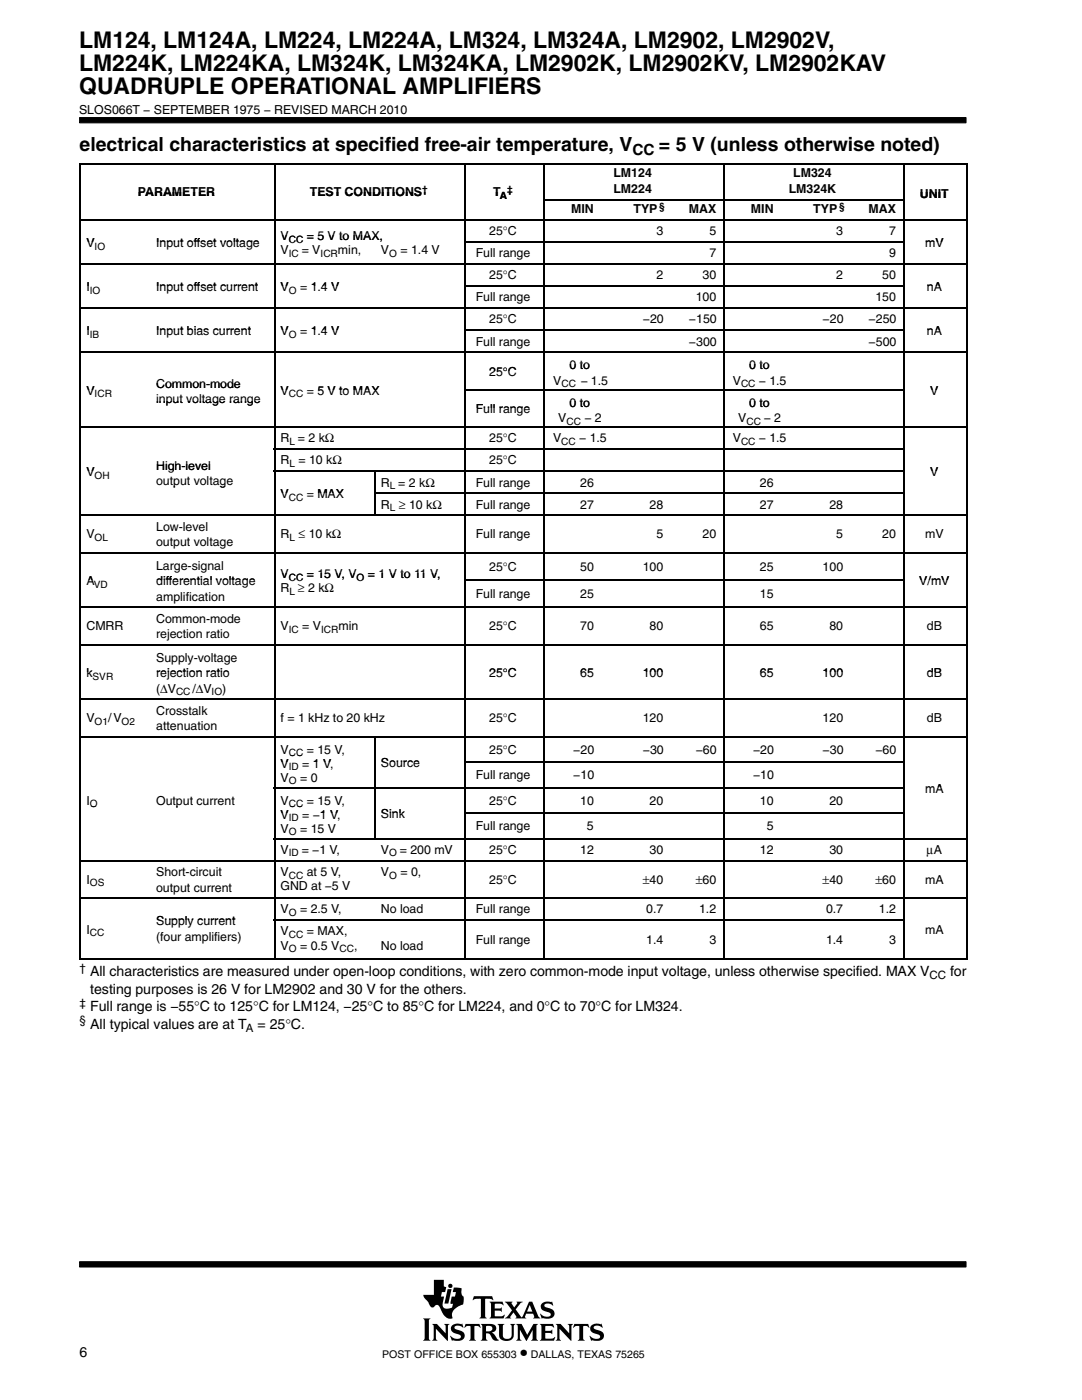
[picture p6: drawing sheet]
<svg xmlns="http://www.w3.org/2000/svg" width="216mm" height="279mm" viewBox="0 0 216 279" stroke-linecap="round" stroke-linejoin="round" font-family="sans-serif">
<defs><g id="words">
<g font-size="4.6">
<text x="15.8" y="9.7">LM124, LM124A, LM224, LM224A, LM324, LM324A, LM2902, LM2902V,</text>
<text x="15.8" y="14.2">LM224K, LM224KA, LM324K, LM324KA, LM2902K, LM2902KV, LM2902KAV</text>
<text x="15.8" y="18.8">QUADRUPLE OPERATIONAL AMPLIFIERS</text>
</g>
<g font-size="3.9">
<text x="15.9" y="30.2">electrical characteristics at specified free-air temperature, V</text>
<text x="131.5" y="30.2">= 5 V (unless otherwise noted)</text>
</g>
<text font-size="3.5" x="103.7" y="271">•</text>
<text font-size="3.1" x="126.2" y="31">CC</text>
<g font-size="2.8">
<text x="18" y="194.8">All characteristics are measured under open-loop conditions, with zero common-mode input voltage, unless otherwise specified. MAX V</text>
<text x="189.6" y="194.8">for</text>
<text x="18" y="198.3">testing purposes is 26 V for LM2902 and 30 V for the others.</text>
<text x="18" y="201.8">Full range is −55°C to 125°C for LM124, −25°C to 85°C for LM224, and 0°C to 70°C for LM324.</text>
<text x="18" y="205.3">All typical values are at T</text>
<text x="51.4" y="205.3">= 25°C.</text>
<text x="15.9" y="270.8">6</text>
</g>
<g font-size="2.5">
<text x="15.8" y="22.7">SLOS066T − SEPTEMBER 1975 − REVISED MARCH 2010</text>
<text x="122.4" y="35.4">LM124</text>
<text x="158.3" y="35.4">LM324</text>
<text x="27.5" y="39.1">PARAMETER</text>
<text x="61.8" y="39.2">TEST CONDITIONS</text>
<text x="98.4" y="39.2">T</text>
<text x="122.4" y="38.5">LM224</text>
<text x="157.4" y="38.5">LM324K</text>
<text x="183.6" y="39.5">UNIT</text>
<text x="56" y="47.9">V</text>
<text x="61.2" y="47.9">= 5 V to MAX,</text>
<text x="97.6" y="46.9">25°C</text>
<text x="114" y="42.5">MIN</text>
<text x="126.4" y="42.5">TYP</text>
<text x="131" y="46.9">3</text>
<text x="137.4" y="42.5">MAX</text>
<text x="141.5" y="46.9">5</text>
<text x="149.8" y="42.5">MIN</text>
<text x="162.3" y="42.5">TYP</text>
<text x="166.9" y="46.9">3</text>
<text x="173.3" y="42.5">MAX</text>
<text x="177.4" y="46.9">7</text>
<text x="17.2" y="49.3">V</text>
<text x="31.2" y="49.3">Input offset voltage</text>
<text x="56" y="50.8">V</text>
<text x="60.2" y="50.8">= V</text>
<text x="67.4" y="50.8">min,</text>
<text x="76" y="50.8">V</text>
<text x="79.9" y="50.8">= 1.4 V</text>
<text x="94.9" y="51.4">Full range</text>
<text x="141.5" y="51.4">7</text>
<text x="177.4" y="51.4">9</text>
<text x="184.6" y="49.3">mV</text>
<text x="17.2" y="58.1">I</text>
<text x="31.2" y="58.1">Input offset current</text>
<text x="56" y="58.1">V</text>
<text x="59.9" y="58.1">= 1.4 V</text>
<text x="62" y="58.1">1 4 V</text>
<text x="97.6" y="55.8">25°C</text>
<text x="131" y="55.8">2</text>
<text x="140.2" y="55.8">30</text>
<text x="166.9" y="55.8">2</text>
<text x="176" y="55.8">50</text>
<text x="184.9" y="58.1">nA</text>
<text x="94.9" y="60.2">Full range</text>
<text x="97.6" y="64.6">25°C</text>
<text x="128.3" y="64.6">−20</text>
<text x="137.5" y="64.6">−150</text>
<text x="138.8" y="60.2">100</text>
<text x="164.1" y="64.6">−20</text>
<text x="173.3" y="64.6">−250</text>
<text x="174.7" y="60.2">150</text>
<text x="17.2" y="66.9">I</text>
<text x="31.2" y="66.9">Input bias current</text>
<text x="56" y="66.9">V</text>
<text x="59.9" y="66.9">= 1.4 V</text>
<text x="62" y="66.9">1 4 V</text>
<text x="94.9" y="69">Full range</text>
<text x="137.5" y="69">−300</text>
<text x="173.3" y="69">−500</text>
<text x="184.9" y="66.9">nA</text>
<text x="31.2" y="77.4">Common-mode</text>
<text x="97.6" y="75.1">25°C</text>
<text x="110.4" y="76.8">V</text>
<text x="113.7" y="73.7">0 to</text>
<text x="115.9" y="76.8">− 1.5</text>
<text x="146.2" y="76.8">V</text>
<text x="149.5" y="73.7">0 to</text>
<text x="151.4" y="76.8">− 1.5</text>
<text x="17.2" y="78.8">V</text>
<text x="31.2" y="80.5">input voltage range</text>
<text x="56" y="78.8">V</text>
<text x="61.2" y="78.8">= 5 V to MAX</text>
<text x="63.3" y="78.8">5 V to MAX</text>
<text x="94.9" y="82.5">Full range</text>
<text x="113.7" y="81.2">0 to</text>
<text x="149.5" y="81.2">0 to</text>
<text x="185.6" y="78.8">V</text>
<text x="56" y="88.3">R = 2 kΩ</text>
<text x="97.6" y="88.3">25°C</text>
<text x="110.4" y="88.3">V</text>
<text x="111.4" y="84.2">V</text>
<text x="115.6" y="88.3">− 1.5</text>
<text x="116.6" y="84.2">− 2</text>
<text x="146.2" y="88.3">V</text>
<text x="147.3" y="84.2">V</text>
<text x="151.4" y="88.3">− 1.5</text>
<text x="152.4" y="84.2">− 2</text>
<text x="17.2" y="95.1">V</text>
<text x="31.2" y="93.7">High-level</text>
<text x="56" y="92.7">R</text>
<text x="59.6" y="92.7">= 10 kΩ</text>
<text x="97.6" y="92.7">25°C</text>
<text x="185.6" y="95.1">V</text>
<text x="31.2" y="96.8">output voltage</text>
<text x="34.6" y="96.8">p</text>
<text x="43.8" y="96.8">g</text>
<text x="56" y="99.5">V</text>
<text x="61.2" y="99.5">= MAX</text>
<text x="63.3" y="99.5">MAX</text>
<text x="76" y="97.1">R = 2 kΩ</text>
<text x="76" y="101.5">R</text>
<text x="79.6" y="101.5">≥ 10 kΩ</text>
<text x="94.9" y="97.1">Full range</text>
<text x="94.9" y="101.5">Full range</text>
<text x="115.8" y="97.1">26</text>
<text x="115.8" y="101.5">27</text>
<text x="129.6" y="101.5">28</text>
<text x="151.6" y="97.1">26</text>
<text x="151.6" y="101.5">27</text>
<text x="165.5" y="101.5">28</text>
<text x="17.2" y="107.5">V</text>
<text x="31.2" y="105.9">Low-level</text>
<text x="56" y="107.5">R</text>
<text x="59.6" y="107.5">≤ 10 kΩ</text>
<text x="94.9" y="107.5">Full range</text>
<text x="131" y="107.5">5</text>
<text x="140.2" y="107.5">20</text>
<text x="166.9" y="107.5">5</text>
<text x="176" y="107.5">20</text>
<text x="184.6" y="107.5">mV</text>
<text x="31.2" y="109">output voltage</text>
<text x="31.2" y="113.7">Large-signal</text>
<text x="97.6" y="113.9">25°C</text>
<text x="115.8" y="113.9">50</text>
<text x="128.3" y="113.9">100</text>
<text x="151.6" y="113.9">25</text>
<text x="164.1" y="113.9">100</text>
<text x="17.2" y="116.8">A</text>
<text x="31.2" y="116.8">differential voltage</text>
<text x="31.2" y="119.9">amplification</text>
<text x="56" y="115.4">V</text>
<text x="56" y="118.2">R ≥ 2 kΩ</text>
<text x="61.2" y="115.4">= 15 V, V</text>
<text x="73.4" y="115.4">= 1 V to 11 V,</text>
<text x="94.9" y="119.3">Full range</text>
<text x="115.8" y="119.3">25</text>
<text x="151.6" y="119.3">15</text>
<text x="183.4" y="116.8">V/mV</text>
<text x="17.2" y="125.8">CMRR</text>
<text x="31.2" y="124.3">Common-mode</text>
<text x="56" y="125.8">V</text>
<text x="60.3" y="125.8">= V</text>
<text x="67.6" y="125.8">min</text>
<text x="97.6" y="125.8">25°C</text>
<text x="115.8" y="125.8">70</text>
<text x="129.6" y="125.8">80</text>
<text x="151.6" y="125.8">65</text>
<text x="165.5" y="125.8">80</text>
<text x="184.9" y="125.8">dB</text>
<text x="31.2" y="127.4">rejection ratio</text>
<text x="17.2" y="135.1">k</text>
<text x="31.2" y="132.1">Supply-voltage</text>
<text x="31.2" y="135.1">rejection ratio</text>
<text x="97.6" y="135.1">25°C</text>
<text x="115.8" y="135.1">65</text>
<text x="128.3" y="135.1">100</text>
<text x="151.6" y="135.1">65</text>
<text x="164.1" y="135.1">100</text>
<text x="184.9" y="135.1">dB</text>
<text x="31.2" y="138.2">(∆V</text>
<text x="31.2" y="142.6">Crosstalk</text>
<text x="38.4" y="138.2">/∆V</text>
<text x="44.4" y="138.2">)</text>
<text x="17.2" y="144.1">V</text>
<text x="21.6" y="144.1">/V</text>
<text x="31.2" y="145.7">attenuation</text>
<text x="56" y="144.1">f = 1 kHz to 20 kHz</text>
<text x="97.6" y="144.1">25°C</text>
<text x="128.3" y="144.1">120</text>
<text x="164.1" y="144.1">120</text>
<text x="184.9" y="144.1">dB</text>
<text x="56" y="150.4">V</text>
<text x="56" y="153.2">V</text>
<text x="60.3" y="153.2">= 1 V,</text>
<text x="61.2" y="150.4">= 15 V,</text>
<text x="62.4" y="153.2">1 V</text>
<text x="76" y="153.1">Source</text>
<text x="94.9" y="155.5">Full range</text>
<text x="97.6" y="150.4">25°C</text>
<text x="114.4" y="150.4">−20</text>
<text x="114.4" y="155.5">−10</text>
<text x="128.3" y="150.4">−30</text>
<text x="138.8" y="150.4">−60</text>
<text x="150.3" y="150.4">−20</text>
<text x="150.3" y="155.5">−10</text>
<text x="164.1" y="150.4">−30</text>
<text x="174.7" y="150.4">−60</text>
<text x="17.2" y="160.6">I</text>
<text x="31.2" y="160.6">Output current</text>
<text x="35.1" y="160.6">p</text>
<text x="56" y="156">V</text>
<text x="56" y="160.6">V</text>
<text x="59.9" y="156">= 0</text>
<text x="61.2" y="160.6">= 15 V,</text>
<text x="97.6" y="160.6">25°C</text>
<text x="115.8" y="160.6">10</text>
<text x="129.6" y="160.6">20</text>
<text x="151.6" y="160.6">10</text>
<text x="165.5" y="160.6">20</text>
<text x="184.6" y="158.2">mA</text>
<text x="56" y="163.4">V</text>
<text x="56" y="166.2">V</text>
<text x="59.9" y="166.2">= 15 V</text>
<text x="60.3" y="163.4">= −1 V,</text>
<text x="63.8" y="163.4">1 V</text>
<text x="76" y="163.3">Sink</text>
<text x="94.9" y="165.7">Full range</text>
<text x="117.1" y="165.7">5</text>
<text x="153" y="165.7">5</text>
<text x="56" y="170.4">V</text>
<text x="60.2" y="170.4">= −1 V,</text>
<text x="76" y="170.4">V</text>
<text x="79.8" y="170.4">= 200 mV</text>
<text x="97.6" y="170.4">25°C</text>
<text x="115.8" y="170.4">12</text>
<text x="129.6" y="170.4">30</text>
<text x="151.6" y="170.4">12</text>
<text x="165.5" y="170.4">30</text>
<text x="184.9" y="170.4">µA</text>
<text x="17.2" y="176.4">I</text>
<text x="31.2" y="174.8">Short-circuit</text>
<text x="31.2" y="177.9">output current</text>
<text x="56" y="177.7">GND at −5 V</text>
<text x="56" y="174.8">V</text>
<text x="61.2" y="174.8">at 5 V,</text>
<text x="76" y="174.8">V</text>
<text x="79.9" y="174.8">= 0,</text>
<text x="97.6" y="176.4">25°C</text>
<text x="128.3" y="176.4">±40</text>
<text x="138.8" y="176.4">±60</text>
<text x="164.1" y="176.4">±40</text>
<text x="174.7" y="176.4">±60</text>
<text x="184.6" y="176.4">mA</text>
<text x="31.2" y="184.7">Supply current</text>
<text x="56" y="182.3">V</text>
<text x="59.9" y="182.3">= 2.5 V,</text>
<text x="76" y="182.3">No load</text>
<text x="94.9" y="182.3">Full range</text>
<text x="128.9" y="182.3">0.7</text>
<text x="139.5" y="182.3">1.2</text>
<text x="164.8" y="182.3">0.7</text>
<text x="175.4" y="182.3">1.2</text>
<text x="17.2" y="186.4">I</text>
<text x="31.2" y="187.8">(four amplifiers)</text>
<text x="56" y="189.5">V</text>
<text x="56" y="186.7">V</text>
<text x="59.9" y="189.5">= 0.5 V</text>
<text x="61.2" y="186.7">= MAX,</text>
<text x="70.6" y="189.5">,</text>
<text x="76" y="189.5">No load</text>
<text x="94.9" y="188.4">Full range</text>
<text x="128.9" y="188.4">1.4</text>
<text x="141.5" y="188.4">3</text>
<text x="164.8" y="188.4">1.4</text>
<text x="177.4" y="188.4">3</text>
<text x="184.6" y="186.4">mA</text>
</g>
<g font-size="2.3">
<text x="15.9" y="193.9">†</text>
<text x="185.5" y="195.4">CC</text>
<text x="15.9" y="200.9">‡</text>
<text x="15.9" y="204.5">§</text>
<text x="49.1" y="205.9">A</text>
</g>
<g font-size="2.1">
<text x="76.3" y="271">POST OFFICE BOX 655303</text>
<text x="105.9" y="271">DALLAS, TEXAS 75265</text>
</g>
<g font-size="2">
<text x="84.2" y="38.5">†</text>
<text x="99.8" y="39.7">A</text>
<text x="101.2" y="38.5">‡</text>
<text x="131.5" y="41.8">§</text>
<text x="167.4" y="41.8">§</text>
<text x="18.9" y="49.8">IO</text>
<text x="57.6" y="48.5">CC</text>
<text x="57.6" y="51.3">IC</text>
<text x="64" y="51.3">ICR</text>
<text x="77.7" y="51.3">O</text>
<text x="17.9" y="58.6">IO</text>
<text x="57.6" y="58.6">O</text>
<text x="17.9" y="67.5">IB</text>
<text x="57.6" y="67.5">O</text>
<text x="112" y="77.3">CC</text>
<text x="147.9" y="77.3">CC</text>
<text x="18.9" y="79.3">ICR</text>
<text x="57.6" y="79.3">CC</text>
<text x="57.8" y="88.8">L</text>
<text x="112" y="88.8">CC</text>
<text x="113" y="84.8">CC</text>
<text x="147.9" y="88.8">CC</text>
<text x="148.9" y="84.8">CC</text>
<text x="18.9" y="95.6">OH</text>
<text x="57.8" y="93.2">L</text>
<text x="57.6" y="100">CC</text>
<text x="77.8" y="97.6">L</text>
<text x="18.9" y="108">OL</text>
<text x="57.8" y="108">L</text>
<text x="77.8" y="102">L</text>
<text x="18.7" y="117.3">VD</text>
<text x="57.6" y="115.9">CC</text>
<text x="57.8" y="118.8">L</text>
<text x="71.2" y="115.9">O</text>
<text x="57.6" y="126.3">IC</text>
<text x="64.1" y="126.3">ICR</text>
<text x="18.5" y="135.6">SVR</text>
<text x="35.1" y="138.7">CC</text>
<text x="42.2" y="138.7">IO</text>
<text x="18.9" y="144.7">O1</text>
<text x="24.3" y="144.7">O2</text>
<text x="57.6" y="150.9">CC</text>
<text x="57.6" y="153.7">ID</text>
<text x="17.9" y="161.1">O</text>
<text x="57.6" y="156.5">O</text>
<text x="57.6" y="161.1">CC</text>
<text x="57.6" y="163.9">ID</text>
<text x="57.6" y="166.7">O</text>
<text x="57.6" y="170.9">ID</text>
<text x="77.7" y="170.9">O</text>
<text x="17.9" y="176.9">OS</text>
<text x="57.6" y="175.4">CC</text>
<text x="77.7" y="175.4">O</text>
<text x="57.6" y="182.8">O</text>
<text x="17.9" y="186.9">CC</text>
<text x="57.6" y="187.2">CC</text>
<text x="57.6" y="190">O</text>
<text x="67.7" y="190">CC</text>
</g>
</g></defs>
<g fill="#000" stroke="#000" stroke-width=".2">
<path d="M15.9 23.5h176.9v1h-176.9z" fill-rule="evenodd"/>
<path d="M15.9 251.8h176.9v1.1h-176.9z" fill-rule="evenodd"/>
</g>
<g fill="#000">
<path d="M89.3 257.3h.8l-.6 2.9h-.8z"/>
<path d="M84.4 263.1h1.5l-.3 .4v3.7l.3 .4h-1.5l.3-.6v-3.4z" fill-rule="evenodd"/>
<path d="M86.2 264.2h1l1.7 1.9v-1.5l-.3-.4h1.1l-.3 .4v3l-2.4-2.4v2l.3 .4h-1.1l.3-.6v-2.3z" fill-rule="evenodd"/>
<path d="M86.6 255.4h2v1.3l.4 .2-.2 1h-.6l-.2 .9h.6l-.2 1.1a1.11 1.11 0 0 0 .3 1.2l.6 .1 .9-.3 .2-.7-.5-.1 .2-1.3h.7l.2-.9h-.7l.3-1 1.5 .2v1l.1 .4 .3 .3v.9a.54 .54 0 0 1-.4 .7l-.4 .2a2.35 2.35 0 0 0-1.5 1.6v.4a.29 .29 0 0 1 .1 .3 .29 .29 0 0 1-.2 .3h-.1a2.21 2.21 0 0 1-2-1.9l-.1-.1a.68 .68 0 0 0-.5-.7 .68 .68 0 0 0-.8 .4 .88 .88 0 0 1-1.1-.9l-.8-.9-.2-.7h2.1z" fill-rule="evenodd"/>
<path d="M90.2 264.5a2.17 2.17 0 0 1 1.9-.2l.1-.1 .3 .8-.8-.4h-.7a.36 .36 0 0 0-.3 .4 .36 .36 0 0 0 .4 .3l.3 .1a1.19 1.19 0 0 1 1.3 1.5l-.1 .1a1.23 1.23 0 0 1-1.1 .6l-1.1-.1-.2 .1-.4-1h.1a1.37 1.37 0 0 0 2.1 .3 .6 .6 0 0 0-.8-.7 1.08 1.08 0 0 1-1-.5 1.08 1.08 0 0 1 0-1.1z" fill-rule="evenodd"/>
<path d="M92.9 264.2h2.8l.2 .8-.5-.4h-.6l-.1 .2v2.4l.3 .4h-1.4l.2-.3 .1-.3v-2.3l-.7-.1-.6 .4z" fill-rule="evenodd"/>
<path d="M94.6 258.7h3.6l.2 .8-.7-.3-.9 .1v3.4l.3 .4h-1.4l.3-.4v-3.4l-1-.1-.7 .3z" fill-rule="evenodd"/>
<path d="M95.9 264.2h2.1a.85 .85 0 0 1 1 .8 .85 .85 0 0 1-.9 .9l.4 .3 .7 1 .4 .2-.2 .1a1.11 1.11 0 0 1-1.4-.9l-.3-.4-.7-.1v1l.3 .5h-1.4l.3-.6v-2.3z" fill-rule="evenodd"/>
<path d="M97.7 259.8h2.6l.2 .7-.7-.3-1.1 .1v.8h1.1l.3-.2v.9l-.3-.2h-1.1v1l.1 .1h1.3l.5-.3h.1l-.2 .7h-2.8l.3-.5v-2.3z" fill-rule="evenodd"/>
<path d="M99.3 264.2h1.3l-.3 .4 .1 2.2 .2 .3 .8 .1a.73 .73 0 0 0 .7-.8v-1.8l-.3-.4h1l-.3 .4v1.9a1.56 1.56 0 0 1-1.3 1.2 1.56 1.56 0 0 1-1.5-.7l-.1-2.4z" fill-rule="evenodd"/>
<path d="M103 264.2h1.1l1.1 2.2 1.2-2.2h.9l-.3 .4v2.6l.4 .4h-1.4l.3-.4v-1.8l-1.3 2.2-1.3-2.2v1.7l.4 .5h-1.1l.3-.6v-2.3z" fill-rule="evenodd"/>
<path d="M100.7 259.8h1.6l-.2 .4 .5 .7 .6-.8-.1-.3h1.2l-.5 .3-.9 1.2 1 1.5a.22 .22 0 0 0 .3 .1 .22 .22 0 0 0 .1-.3l1.3-2.8h.6l1.2 2.9 .4 .4-1.4-.1a.24 .24 0 0 0 .2-.1 .24 .24 0 0 0 0-.3l-.2-.4h-1.4l-.3 .6 .3 .3h-2.2l.2-.3-.5-.9-.7 .9 .2 .3h-1.3l.5-.4 1-1.2z" fill-rule="evenodd"/>
<path d="M108.1 260.2l.1-.1a1.88 1.88 0 0 1 1.4-.3l.4 .1 .2-.2 .2 .8-1.1-.4a.44 .44 0 0 0-.7 .4 .44 .44 0 0 0 .6 .5 1.34 1.34 0 0 1 1.4 1.3 1.13 1.13 0 0 1-1.1 .9h-.8a.37 .37 0 0 0-.6 0l-.3-1h.1l.6 .5 .8 .1a.47 .47 0 0 0 .6-.5 .47 .47 0 0 0-.5-.4l-.2-.1a1.11 1.11 0 0 1-1.2-1.5z" fill-rule="evenodd"/>
<path d="M107.7 264.2h2.6l.2 .8-.6-.4-1.1 .1v.9h1l.4-.3v1l-.3-.3h-1.1v1.1h1.4l.5-.3-.2 .8h-2.8l.3-.6v-2.3z" fill-rule="evenodd"/>
<path d="M110.9 264.2h1l1.7 1.9v-1.5l-.3-.4h1l-.3 .4v3l-2.4-2.4v2l.3 .4h-1l.3-.4v-2.6z" fill-rule="evenodd"/>
<path d="M114.6 264.2h2.8l.2 .8-.5-.4h-.6l-.1 .2v2.4l.3 .4h-1.4l.3-.4v-2.4l-.1-.2h-.6l-.6 .4z" fill-rule="evenodd"/>
<path d="M118 264.5a2.12 2.12 0 0 1 1.9-.2l.1-.1 .3 .8-.8-.4h-.7a.35 .35 0 0 0-.3 .3 .35 .35 0 0 0 .2 .4l.5 .1a1.16 1.16 0 0 1 1.2 1.6 1.23 1.23 0 0 1-1.1 .6l-1.1-.1-.2 .1-.4-1 .9 .5 .7 .1a.47 .47 0 0 0 .6-.4 .47 .47 0 0 0-.6-.5 1.28 1.28 0 0 1-1.4-1.4z" fill-rule="evenodd"/>
<circle cx="89.9" cy="256.6" r=".43"/>
</g>
<g fill="#fff">
<path d="M105.7 260.4l.5 1.4h-1z"/>
<path d="M97 264.7l.6-.1a.56 .56 0 0 1 .7 .5 .56 .56 0 0 1-.7 .6h-.6z" fill-rule="evenodd"/>
</g>
<g fill="none" stroke="#000" stroke-width=".32">
<path d="M15.9 32.7h177.3M16 32.6v159M54.8 32.6v159M92.7 32.6v159M108.4 39.8h71.8M108.6 32.6v159M144.4 32.6v159M180.3 32.6v159M193 32.6v159M15.9 43.9h177.3M15.9 52.7h177.3M92.6 48.3h87.6"/>
<path d="M92.6 57.1h87.6M15.9 61.5h177.3M15.9 70.3h177.3M92.6 65.9h87.6M92.6 77.8h87.6M15.9 85.2h177.3M54.6 89.7h125.6M54.6 94.1h125.6M74.7 98.5h105.5M74.8 93.9v8.8M15.9 102.9h177.3M15.9 110.4h177.3"/>
<path d="M92.6 115.8h87.6M15.9 121.2h177.3M15.9 128.7h177.3M15.9 139.5h177.3M15.9 147h177.3M54.6 157.2h125.6M74.8 146.9v20.3M92.6 152.1h87.6M15.9 171.8h177.3M15.9 179.3h177.3M54.6 167.4h138.6M92.6 162.3h87.6"/>
<path d="M15.9 191.5h177.3M54.6 183.7h125.6"/>
</g>
<use href="#words"/>
</svg>
